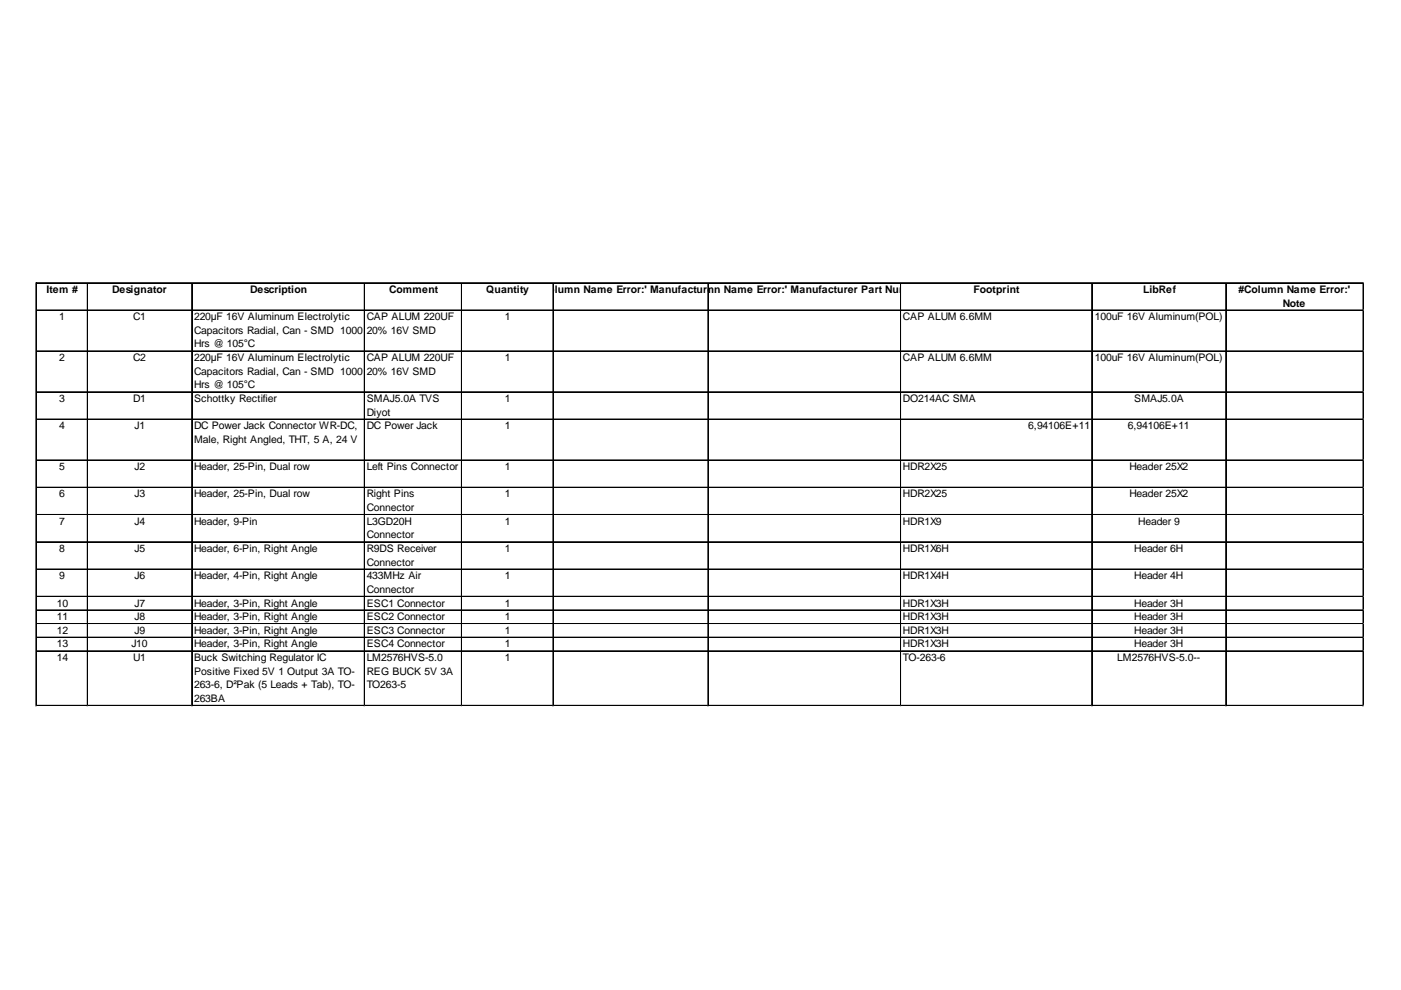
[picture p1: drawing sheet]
<svg xmlns="http://www.w3.org/2000/svg" width="297mm" height="210mm" viewBox="0 0 297 210" stroke-linecap="round" stroke-linejoin="round" font-family="sans-serif">
<defs><g id="words">
<g font-size="2.2">
<text x="9.8" y="62.1">Item #</text>
<text x="23.8" y="62.1">Designator</text>
<text x="53.1" y="62.1">Description</text>
<text x="82.5" y="62.1">Comment</text>
<text x="103.1" y="62.1">Quantity #Column Name Error:' Manufacturer</text>
<text x="143.3" y="62.1">#Column1Name Error:' Manufacturer Part Number 1</text>
<text x="206.4" y="62.1">Footprint</text>
<text x="242.3" y="62.1">LibRef</text>
<text x="262.6" y="62.1">#Column Name Error:'</text>
<text x="272" y="65">Note</text>
<text x="12.6" y="67.9">1</text>
<text x="28.2" y="67.9">C1</text>
<text x="41.1" y="67.9">220µF 16V Aluminum Electrolytic</text>
<text x="41.1" y="70.8">Capacitors Radial, Can - SMD 1000</text>
<text x="77.7" y="67.9">CAP ALUM 220UF</text>
<text x="77.7" y="70.8">20% 16V SMD</text>
<text x="107" y="67.9">1</text>
<text x="191.4" y="67.9">CAP ALUM 6.6MM</text>
<text x="232.1" y="67.9">100uF 16V Aluminum(POL)</text>
<text x="12.6" y="76.6">2</text>
<text x="28.2" y="76.6">C2</text>
<text x="41.1" y="73.7">Hrs @ 105°C</text>
<text x="41.1" y="76.6">220µF 16V Aluminum Electrolytic</text>
<text x="77.7" y="76.6">CAP ALUM 220UF</text>
<text x="107" y="76.6">1</text>
<text x="191.4" y="76.6">CAP ALUM 6.6MM</text>
<text x="232.1" y="76.6">100uF 16V Aluminum(POL)</text>
<text x="41.1" y="79.5">Capacitors Radial, Can - SMD 1000</text>
<text x="41.1" y="82.3">Hrs @ 105°C</text>
<text x="77.7" y="79.5">20% 16V SMD</text>
<text x="12.6" y="85.2">3</text>
<text x="28.2" y="85.2">D1</text>
<text x="41.1" y="85.2">Schottky Rectifier</text>
<text x="77.7" y="85.2">SMAJ5.0A TVS</text>
<text x="77.7" y="88.1">Diyot</text>
<text x="107" y="85.2">1</text>
<text x="191.4" y="85.2">DO214AC SMA</text>
<text x="240.5" y="85.2">SMAJ5.0A</text>
<text x="12.6" y="91">4</text>
<text x="28.6" y="91">J1</text>
<text x="41.1" y="91">DC Power Jack Connector WR-DC,</text>
<text x="41.1" y="93.9">Male, Right Angled, THT, 5 A, 24 V</text>
<text x="77.7" y="91">DC Power Jack</text>
<text x="107" y="91">1</text>
<text x="218" y="91">6,94106E+11</text>
<text x="239.1" y="91">6,94106E+11</text>
<text x="12.6" y="99.7">5</text>
<text x="28.6" y="99.7">J2</text>
<text x="41.1" y="99.7">Header, 25-Pin, Dual row</text>
<text x="77.7" y="99.7">Left Pins Connector</text>
<text x="107" y="99.7">1</text>
<text x="191.4" y="99.7">HDR2X25</text>
<text x="239.4" y="99.7">Header 25X2</text>
<text x="12.6" y="105.5">6</text>
<text x="28.6" y="105.5">J3</text>
<text x="41.1" y="105.5">Header, 25-Pin, Dual row</text>
<text x="77.7" y="105.5">Right Pins</text>
<text x="107" y="105.5">1</text>
<text x="191.4" y="105.5">HDR2X25</text>
<text x="239.4" y="105.5">Header 25X2</text>
<text x="12.6" y="111.2">7</text>
<text x="28.6" y="111.2">J4</text>
<text x="41.1" y="111.2">Header, 9-Pin</text>
<text x="77.7" y="108.4">Connector</text>
<text x="77.7" y="111.2">L3GD20H</text>
<text x="107" y="111.2">1</text>
<text x="191.4" y="111.2">HDR1X9</text>
<text x="241.3" y="111.2">Header 9</text>
<text x="12.6" y="117">8</text>
<text x="28.6" y="117">J5</text>
<text x="41.1" y="117">Header, 6-Pin, Right Angle</text>
<text x="77.7" y="114.1">Connector</text>
<text x="77.7" y="117">R9DS Receiver</text>
<text x="77.7" y="119.9">Connector</text>
<text x="107" y="117">1</text>
<text x="191.4" y="117">HDR1X6H</text>
<text x="240.5" y="117">Header 6H</text>
<text x="12.6" y="122.8">9</text>
<text x="28.6" y="122.8">J6</text>
<text x="41.1" y="122.8">Header, 4-Pin, Right Angle</text>
<text x="77.7" y="122.8">433MHz Air</text>
<text x="77.7" y="125.7">Connector</text>
<text x="107" y="122.8">1</text>
<text x="191.4" y="122.8">HDR1X4H</text>
<text x="240.5" y="122.8">Header 4H</text>
<text x="12" y="128.6">10</text>
<text x="12" y="131.5">11</text>
<text x="28.6" y="128.6">J7</text>
<text x="28.6" y="131.5">J8</text>
<text x="41.1" y="128.6">Header, 3-Pin, Right Angle</text>
<text x="41.1" y="131.5">Header, 3-Pin, Right Angle</text>
<text x="77.7" y="128.6">ESC1 Connector</text>
<text x="77.7" y="131.5">ESC2 Connector</text>
<text x="107" y="128.6">1</text>
<text x="107" y="131.5">1</text>
<text x="191.4" y="128.6">HDR1X3H</text>
<text x="191.4" y="131.5">HDR1X3H</text>
<text x="240.5" y="128.6">Header 3H</text>
<text x="240.5" y="131.5">Header 3H</text>
<text x="12" y="134.4">12</text>
<text x="12" y="137.3">13</text>
<text x="27.9" y="137.3">J10</text>
<text x="28.6" y="134.4">J9</text>
<text x="41.1" y="134.4">Header, 3-Pin, Right Angle</text>
<text x="41.1" y="137.3">Header, 3-Pin, Right Angle</text>
<text x="77.7" y="134.4">ESC3 Connector</text>
<text x="77.7" y="137.3">ESC4 Connector</text>
<text x="107" y="134.4">1</text>
<text x="107" y="137.3">1</text>
<text x="191.4" y="134.4">HDR1X3H</text>
<text x="191.4" y="137.3">HDR1X3H</text>
<text x="240.5" y="134.4">Header 3H</text>
<text x="240.5" y="137.3">Header 3H</text>
<text x="12" y="140.2">14</text>
<text x="28.2" y="140.2">U1</text>
<text x="41.1" y="140.2">Buck Switching Regulator IC</text>
<text x="41.1" y="143">Positive Fixed 5V 1 Output 3A TO-</text>
<text x="77.7" y="140.2">LM2576HVS-5.0</text>
<text x="77.7" y="143">REG BUCK 5V 3A</text>
<text x="107" y="140.2">1</text>
<text x="191.4" y="140.2">TO-263-6</text>
<text x="236.9" y="140.2">LM2576HVS-5.0--</text>
<text x="41.1" y="145.9">263-6, D²Pak (5 Leads + Tab), TO-</text>
<text x="41.1" y="148.8">263BA</text>
<text x="77.7" y="145.9">TO263-5</text>
</g>
</g></defs>
<g fill="none" stroke="#000" stroke-width=".21">
<path d="M7.6 59.9v89.8M7.7 59.9v89.8M7.8 59.9h281.4M7.8 60h281.4M7.8 65.7h281.4M7.8 65.8h281.4M7.8 74.4h10.7M7.8 74.5h10.7M18.5 60.1v89.6M18.6 60.1v89.6M18.7 74.4h21.9M18.7 74.5h21.9"/>
<path d="M40.6 60.1v89.6M40.7 60.1v89.6M40.8 74.4h36.4M40.8 74.5h36.4M77.2 60.1v89.6M77.3 60.1v89.6M77.4 74.4h20.4M77.4 74.5h20.4M97.8 60.1v89.6M97.9 60.1v89.6M98 74.4h19.2M98 74.5h19.2"/>
<path d="M117.2 60.1v89.6M117.3 60.1v89.6M117.4 74.4h32.7M117.4 74.5h32.7M150.1 60.1v89.6M150.2 60.1v89.6M150.3 74.4h40.6M150.3 74.5h40.6M190.9 60.1v89.6M191 60.1v89.6M191.1 74.4h40.3M191.1 74.5h40.3"/>
<path d="M231.4 60.1v89.6M231.5 60.1v89.6M231.6 74.4h28.3M231.6 74.5h28.3M259.9 60.1v89.6M260 60.1v89.6M260 74.4h29M260 74.5h29M289 60.1v89.6M289.1 60.1v89.6M7.8 83.1h10.7M7.8 88.8h10.7"/>
<path d="M7.8 88.9h10.7M7.8 97.5h10.7M7.8 97.6h10.7M18.7 83.1h21.9M18.7 88.8h21.9M18.7 88.9h21.9M18.7 97.5h21.9M18.7 97.6h21.9M40.8 83.1h36.4M40.8 88.8h36.4M40.8 88.9h36.4M40.8 97.5h36.4"/>
<path d="M40.8 97.6h36.4M77.4 83.1h20.4M77.4 88.8h20.4M77.4 88.9h20.4M77.4 97.5h20.4M77.4 97.6h20.4M98 83.1h19.2M98 88.8h19.2M98 88.9h19.2M98 97.5h19.2M98 97.6h19.2M117.4 83.1h32.7"/>
<path d="M117.4 88.8h32.7M117.4 88.9h32.7M117.4 97.5h32.7M117.4 97.6h32.7M150.3 83.1h40.6M150.3 88.8h40.6M150.3 88.9h40.6M150.3 97.5h40.6M150.3 97.6h40.6M191.1 83.1h40.3M191.1 88.8h40.3M191.1 88.9h40.3"/>
<path d="M191.1 97.5h40.3M191.1 97.6h40.3M231.6 83.1h28.3M231.6 88.8h28.3M231.6 88.9h28.3M231.6 97.5h28.3M231.6 97.6h28.3M260 83.1h29M260 88.8h29M260 88.9h29M260 97.5h29M260 97.6h29"/>
<path d="M7.8 103.3h10.7M7.8 103.4h10.7M7.8 109.1h10.7M7.8 109.2h10.7M7.8 114.9h10.7M18.7 103.3h21.9M18.7 103.4h21.9M18.7 109.1h21.9M18.7 109.2h21.9M18.7 114.9h21.9M40.8 103.3h36.4M40.8 103.4h36.4"/>
<path d="M40.8 109.1h36.4M40.8 109.2h36.4M40.8 114.9h36.4M77.4 103.3h20.4M77.4 103.4h20.4M77.4 109.1h20.4M77.4 109.2h20.4M77.4 114.9h20.4M98 103.3h19.2M98 103.4h19.2M98 109.1h19.2M98 109.2h19.2"/>
<path d="M98 114.9h19.2M117.4 103.3h32.7M117.4 103.4h32.7M117.4 109.1h32.7M117.4 109.2h32.7M117.4 114.9h32.7M150.3 103.3h40.6M150.3 103.4h40.6M150.3 109.1h40.6M150.3 109.2h40.6M150.3 114.9h40.6M191.1 103.3h40.3"/>
<path d="M191.1 103.4h40.3M191.1 109.1h40.3M191.1 109.2h40.3M191.1 114.9h40.3M231.6 103.3h28.3M231.6 103.4h28.3M231.6 109.1h28.3M231.6 109.2h28.3M231.6 114.9h28.3M260 103.3h29M260 103.4h29M260 109.1h29"/>
<path d="M260 109.2h29M260 114.9h29M7.8 120.6h10.7M7.8 120.7h10.7M7.8 126.4h10.7M7.8 126.5h10.7M7.8 129.3h10.7M7.8 129.4h10.7M7.8 132.2h10.7M7.8 132.3h10.7M7.8 135.1h10.7M7.8 135.2h10.7"/>
<path d="M7.8 138h10.7M7.8 138.1h10.7M18.7 120.6h21.9M18.7 120.7h21.9M18.7 126.4h21.9M18.7 126.5h21.9M18.7 129.3h21.9M18.7 129.4h21.9M18.7 132.2h21.9M18.7 132.3h21.9M18.7 135.1h21.9M18.7 135.2h21.9"/>
<path d="M18.7 138h21.9M18.7 138.1h21.9M40.8 120.6h36.4M40.8 120.7h36.4M40.8 126.4h36.4M40.8 126.5h36.4M40.8 129.3h36.4M40.8 129.4h36.4M40.8 132.2h36.4M40.8 132.3h36.4M40.8 135.1h36.4M40.8 135.2h36.4"/>
<path d="M40.8 138h36.4M40.8 138.1h36.4M77.4 120.6h20.4M77.4 120.7h20.4M77.4 126.4h20.4M77.4 126.5h20.4M77.4 129.3h20.4M77.4 129.4h20.4M77.4 132.2h20.4M77.4 132.3h20.4M77.4 135.1h20.4M77.4 135.2h20.4"/>
<path d="M77.4 138h20.4M77.4 138.1h20.4M98 120.6h19.2M98 120.7h19.2M98 126.4h19.2M98 126.5h19.2M98 129.3h19.2M98 129.4h19.2M98 132.2h19.2M98 132.3h19.2M98 135.1h19.2M98 135.2h19.2"/>
<path d="M98 138h19.2M98 138.1h19.2M117.4 120.6h32.7M117.4 120.7h32.7M117.4 126.4h32.7M117.4 126.5h32.7M117.4 129.3h32.7M117.4 129.4h32.7M117.4 132.2h32.7M117.4 132.3h32.7M117.4 135.1h32.7M117.4 135.2h32.7"/>
<path d="M117.4 138h32.7M117.4 138.1h32.7M150.3 120.6h40.6M150.3 120.7h40.6M150.3 126.4h40.6M150.3 126.5h40.6M150.3 129.3h40.6M150.3 129.4h40.6M150.3 132.2h40.6M150.3 132.3h40.6M150.3 135.1h40.6M150.3 135.2h40.6"/>
<path d="M150.3 138h40.6M150.3 138.1h40.6M191.1 120.6h40.3M191.1 120.7h40.3M191.1 126.4h40.3M191.1 126.5h40.3M191.1 129.3h40.3M191.1 129.4h40.3M191.1 132.2h40.3M191.1 132.3h40.3M191.1 135.1h40.3M191.1 135.2h40.3"/>
<path d="M191.1 138h40.3M191.1 138.1h40.3M231.6 120.6h28.3M231.6 120.7h28.3M231.6 126.4h28.3M231.6 126.5h28.3M231.6 129.3h28.3M231.6 129.4h28.3M231.6 132.2h28.3M231.6 132.3h28.3M231.6 135.1h28.3M231.6 135.2h28.3"/>
<path d="M231.6 138h28.3M231.6 138.1h28.3M260 120.6h29M260 120.7h29M260 126.4h29M260 126.5h29M260 129.3h29M260 129.4h29M260 132.2h29M260 132.3h29M260 135.1h29M260 135.2h29"/>
<path d="M260 138h29M260 138.1h29M7.8 149.5h10.7M7.8 149.6h10.7M18.7 149.5h21.9M18.7 149.6h21.9M40.8 149.5h36.4M40.8 149.6h36.4M77.4 149.5h20.4M77.4 149.6h20.4M98 149.5h19.2M98 149.6h19.2"/>
<path d="M117.4 149.5h32.7M117.4 149.6h32.7M150.3 149.5h40.6M150.3 149.6h40.6M191.1 149.5h40.3M191.1 149.6h40.3M231.6 149.5h28.3M231.6 149.6h28.3M260 149.5h29M260 149.6h29"/>
</g>
<path d="M7.6 149.7v.1" fill="none" stroke="#d4d4d4" stroke-width=".21"/>
<path d="M7.6 149.7l.2 .1z" fill="#d4d4d4"/>
<path d="M18.5 149.7v.1" fill="none" stroke="#d4d4d4" stroke-width=".21"/>
<path d="M18.5 149.7l.2 .1z" fill="#d4d4d4"/>
<path d="M40.6 149.7v.1" fill="none" stroke="#d4d4d4" stroke-width=".21"/>
<path d="M40.6 149.7l.2 .1z" fill="#d4d4d4"/>
<path d="M77.2 149.7v.1" fill="none" stroke="#d4d4d4" stroke-width=".21"/>
<path d="M77.2 149.7l.2 .1z" fill="#d4d4d4"/>
<path d="M97.8 149.7v.1" fill="none" stroke="#d4d4d4" stroke-width=".21"/>
<path d="M97.8 149.7l.2 .1z" fill="#d4d4d4"/>
<path d="M117.2 149.7v.1" fill="none" stroke="#d4d4d4" stroke-width=".21"/>
<path d="M117.2 149.7l.2 .1z" fill="#d4d4d4"/>
<path d="M150.1 149.7v.1" fill="none" stroke="#d4d4d4" stroke-width=".21"/>
<path d="M150.1 149.7l.2 .1z" fill="#d4d4d4"/>
<path d="M190.9 149.7v.1" fill="none" stroke="#d4d4d4" stroke-width=".21"/>
<path d="M190.9 149.7l.2 .1z" fill="#d4d4d4"/>
<path d="M231.4 149.7v.1" fill="none" stroke="#d4d4d4" stroke-width=".21"/>
<path d="M231.4 149.7l.2 .1z" fill="#d4d4d4"/>
<path d="M259.9 149.7v.1" fill="none" stroke="#d4d4d4" stroke-width=".21"/>
<path d="M259.9 149.7l.1 .1z" fill="#d4d4d4"/>
<path d="M289 149.7v.1" fill="none" stroke="#d4d4d4" stroke-width=".21"/>
<path d="M289 149.7l.2 .1z" fill="#d4d4d4"/>
<path d="M289.2 59.9h.1" fill="none" stroke="#d4d4d4" stroke-width=".21"/>
<path d="M289.2 59.9v.2z" fill="#d4d4d4"/>
<path d="M289.2 65.7h.1" fill="none" stroke="#d4d4d4" stroke-width=".21"/>
<path d="M289.2 65.7v.2z" fill="#d4d4d4"/>
<path d="M289.2 74.4h.1" fill="none" stroke="#d4d4d4" stroke-width=".21"/>
<path d="M289.2 74.4v.2z" fill="#d4d4d4"/>
<path d="M289.2 83.1h.1" fill="none" stroke="#d4d4d4" stroke-width=".21"/>
<path d="M289.2 83.1v.1z" fill="#d4d4d4"/>
<path d="M289.2 88.8h.1" fill="none" stroke="#d4d4d4" stroke-width=".21"/>
<path d="M289.2 88.8v.2z" fill="#d4d4d4"/>
<path d="M289.2 97.5h.1" fill="none" stroke="#d4d4d4" stroke-width=".21"/>
<path d="M289.2 97.5v.2z" fill="#d4d4d4"/>
<path d="M289.2 103.3h.1" fill="none" stroke="#d4d4d4" stroke-width=".21"/>
<path d="M289.2 103.3v.2z" fill="#d4d4d4"/>
<path d="M289.2 109.1h.1" fill="none" stroke="#d4d4d4" stroke-width=".21"/>
<path d="M289.2 109.1v.1z" fill="#d4d4d4"/>
<path d="M289.2 114.9h.1" fill="none" stroke="#d4d4d4" stroke-width=".21"/>
<path d="M289.2 114.9v.1z" fill="#d4d4d4"/>
<path d="M289.2 120.6h.1" fill="none" stroke="#d4d4d4" stroke-width=".21"/>
<path d="M289.2 120.6v.2z" fill="#d4d4d4"/>
<path d="M289.2 126.4h.1" fill="none" stroke="#d4d4d4" stroke-width=".21"/>
<path d="M289.2 126.4v.2z" fill="#d4d4d4"/>
<path d="M289.2 129.3h.1" fill="none" stroke="#d4d4d4" stroke-width=".21"/>
<path d="M289.2 129.3v.2z" fill="#d4d4d4"/>
<path d="M289.2 132.2h.1" fill="none" stroke="#d4d4d4" stroke-width=".21"/>
<path d="M289.2 132.2v.2z" fill="#d4d4d4"/>
<path d="M289.2 135.1h.1" fill="none" stroke="#d4d4d4" stroke-width=".21"/>
<path d="M289.2 135.1v.2z" fill="#d4d4d4"/>
<path d="M289.2 138h.1" fill="none" stroke="#d4d4d4" stroke-width=".21"/>
<path d="M289.2 138v.2z" fill="#d4d4d4"/>
<path d="M289.2 149.5h.1" fill="none" stroke="#d4d4d4" stroke-width=".21"/>
<path d="M289.2 149.5v.2z" fill="#d4d4d4"/>
<use href="#words"/>
</svg>
